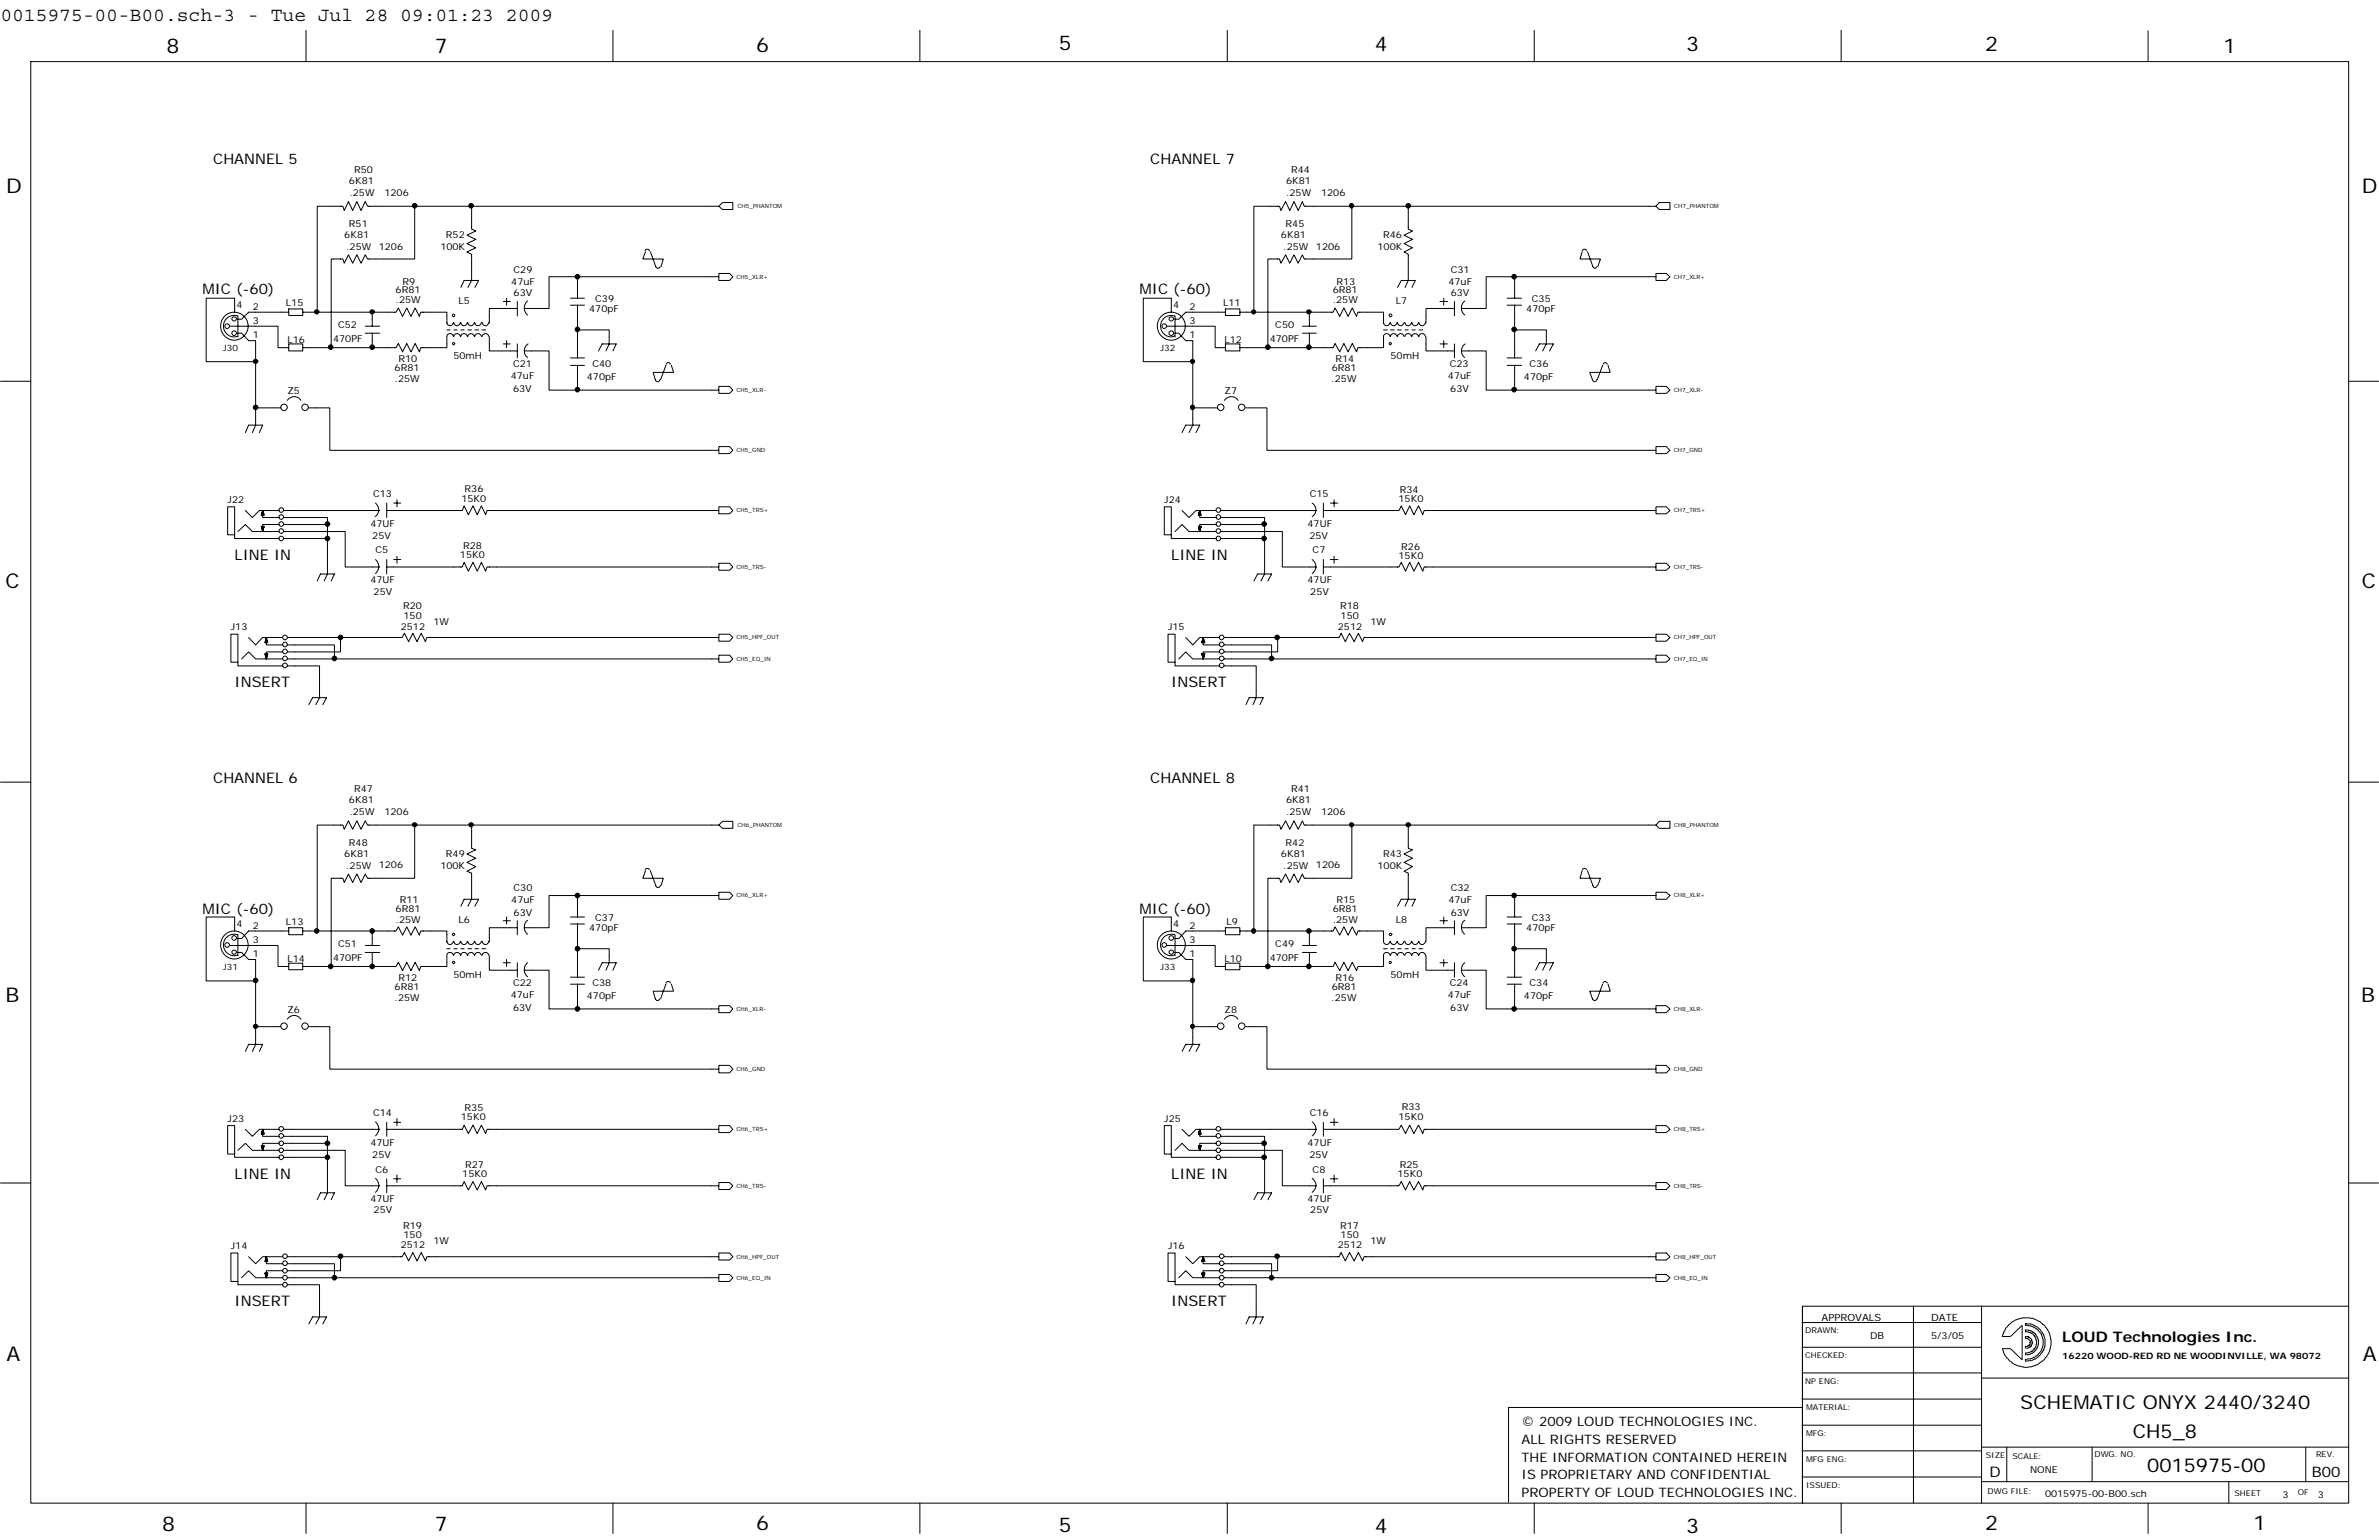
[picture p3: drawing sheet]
<svg xmlns="http://www.w3.org/2000/svg" width="432mm" height="279mm" viewBox="0 0 432 279" stroke-linecap="round" stroke-linejoin="round" font-family="sans-serif">
<defs><g id="words">
<g font-size="3.7">
<text x="30.2" y="9.6">8</text>
<text x="78.9" y="9.6">7</text>
<text x="137.2" y="9.5">6</text>
<text x="192.2" y="9.1">5</text>
<text x="249.5" y="9.3">4</text>
<text x="306.1" y="9.3">3</text>
<text x="360.3" y="9.3">2</text>
<text x="403.5" y="9.6">1</text>
<text x="1.1" y="35">D</text>
<text x="428.7" y="35">D</text>
<text x="1" y="106.8">C</text>
<text x="428.7" y="106.8">C</text>
<text x="1" y="181.8">B</text>
<text x="428.6" y="181.8">B</text>
<text x="1.2" y="246.9">A</text>
<text x="428.8" y="246.9">A</text>
<text x="29.5" y="277.7">8</text>
<text x="78.9" y="277.7">7</text>
<text x="137.2" y="277.5">6</text>
<text x="192.2" y="277.9">5</text>
<text x="249.5" y="278">4</text>
<text x="306.1" y="278">3</text>
<text x="360.3" y="277.5">2</text>
<text x="408.9" y="277.6">1</text>
</g>
<text font-size="3.6" x=".1" y="3.7">0015975-00-B00.sch-3 - Tue Jul 28 09:01:23 2009</text>
<g font-size="3.5">
<text x="366.7" y="255.6">SCHEMATIC ONYX 2440/3240</text>
<text x="387.1" y="260.9">CH5_8</text>
<text x="389.7" y="267.1">0015975-00</text>
</g>
<g font-size="2.6">
<text x="38.7" y="29.7">CHANNEL 5</text>
<text x="208.8" y="29.7">CHANNEL 7</text>
<text x="36.7" y="53.4">MIC (-60)</text>
<text x="206.8" y="53.4">MIC (-60)</text>
<text x="42.6" y="101.5">LINE IN</text>
<text x="212.6" y="101.5">LINE IN</text>
<text x="42.6" y="124.6">INSERT</text>
<text x="212.6" y="124.6">INSERT</text>
<text x="38.7" y="142">CHANNEL 6</text>
<text x="208.8" y="142">CHANNEL 8</text>
<text x="36.7" y="165.8">MIC (-60)</text>
<text x="206.8" y="165.8">MIC (-60)</text>
<text x="42.6" y="213.9">LINE IN</text>
<text x="212.6" y="213.9">LINE IN</text>
<text x="42.6" y="237">INSERT</text>
<text x="212.6" y="237">INSERT</text>
<text x="374.3" y="243.4">LOUD Technologies Inc.</text>
<text x="361.1" y="267.9">D</text>
<text x="419.6" y="267.9">B00</text>
</g>
<g font-size="2.4">
<text x="276.2" y="258.7">© 2009 LOUD TECHNOLOGIES INC.</text>
<text x="276.2" y="262">ALL RIGHTS RESERVED</text>
<text x="276.2" y="265.2">THE INFORMATION CONTAINED HEREIN</text>
<text x="276.2" y="268.4">IS PROPRIETARY AND CONFIDENTIAL</text>
<text x="276.2" y="271.6">PROPERTY OF LOUD TECHNOLOGIES INC.</text>
</g>
<g font-size="1.8">
<text x="330.6" y="239.6">APPROVALS</text>
<text x="350.5" y="239.6">DATE</text>
</g>
<g font-size="1.7">
<text x="63.3" y="33.4">6K81</text>
<text x="63.4" y="35.5">.25W</text>
<text x="64.3" y="31.4">R50</text>
<text x="69.8" y="35.6">1206</text>
<text x="233.4" y="33.4">6K81</text>
<text x="233.4" y="35.5">.25W</text>
<text x="234.4" y="31.4">R44</text>
<text x="239.8" y="35.6">1206</text>
<text x="63.3" y="41.1">R51</text>
<text x="233.3" y="41.1">R45</text>
<text x="62.5" y="43.1">6K81</text>
<text x="62.8" y="45.3">.25W</text>
<text x="68.8" y="45.3">1206</text>
<text x="79.9" y="45.4">100K</text>
<text x="80.9" y="43.1">R52</text>
<text x="232.5" y="43.1">6K81</text>
<text x="232.9" y="45.3">.25W</text>
<text x="238.8" y="45.3">1206</text>
<text x="250" y="45.4">100K</text>
<text x="251" y="43.1">R46</text>
<text x="71.8" y="53.2">6R81</text>
<text x="73.1" y="51.6">R9</text>
<text x="92.8" y="51.6">47uF</text>
<text x="93.2" y="49.4">C29</text>
<text x="93.2" y="53.8">63V</text>
<text x="241.9" y="53.2">6R81</text>
<text x="242.6" y="51.6">R13</text>
<text x="262.9" y="51.6">47uF</text>
<text x="263.3" y="49.4">C31</text>
<text x="263.3" y="53.8">63V</text>
<text x="42.9" y="55.9">4</text>
<text x="45.9" y="56.2">2</text>
<text x="45.9" y="58.8">3</text>
<text x="51.9" y="55.5">L15</text>
<text x="61.4" y="59.5">C52</text>
<text x="71.8" y="55">.25W</text>
<text x="83.2" y="55.1">L5</text>
<text x="106.9" y="56.6">470pF</text>
<text x="108" y="54.8">C39</text>
<text x="212.9" y="55.9">4</text>
<text x="215.9" y="56.2">2</text>
<text x="215.9" y="58.8">3</text>
<text x="222" y="55.5">L11</text>
<text x="231.5" y="59.5">C50</text>
<text x="241.9" y="55">.25W</text>
<text x="253.3" y="55.1">L7</text>
<text x="277" y="56.6">470pF</text>
<text x="278" y="54.8">C35</text>
<text x="45.9" y="61.4">1</text>
<text x="52.2" y="62.1">L16</text>
<text x="60.5" y="62">470PF</text>
<text x="72.3" y="65.7">R10</text>
<text x="82.3" y="65.1">50mH</text>
<text x="215.9" y="61.4">1</text>
<text x="222.2" y="62.1">L12</text>
<text x="230.5" y="62">470PF</text>
<text x="242.4" y="65.7">R14</text>
<text x="252.4" y="65.1">50mH</text>
<text x="52.2" y="71.5">Z5</text>
<text x="71.6" y="67.3">6R81</text>
<text x="71.6" y="69.3">.25W</text>
<text x="92.7" y="68.7">47uF</text>
<text x="93.1" y="66.5">C21</text>
<text x="93.1" y="71.1">63V</text>
<text x="106.5" y="69">470pF</text>
<text x="107.5" y="66.5">C40</text>
<text x="222.2" y="71.5">Z7</text>
<text x="241.6" y="69.3">.25W</text>
<text x="241.7" y="67.3">6R81</text>
<text x="262.8" y="68.7">47uF</text>
<text x="263.1" y="66.5">C23</text>
<text x="263.2" y="71.1">63V</text>
<text x="276.6" y="69">470pF</text>
<text x="277.6" y="66.5">C36</text>
<text x="84.3" y="89.3">R36</text>
<text x="254.1" y="89.4">R34</text>
<text x="41.3" y="91.3">J22</text>
<text x="67.2" y="95.7">47UF</text>
<text x="67.7" y="90.2">C13</text>
<text x="83.7" y="91">15K0</text>
<text x="211.3" y="91.3">J24</text>
<text x="237.3" y="95.7">47UF</text>
<text x="237.7" y="90.2">C15</text>
<text x="253.8" y="91.1">15K0</text>
<text x="67.6" y="97.7">25V</text>
<text x="68.2" y="100.4">C5</text>
<text x="83.5" y="101.3">15K0</text>
<text x="84.1" y="99.6">R28</text>
<text x="237.7" y="97.7">25V</text>
<text x="238.3" y="100.4">C7</text>
<text x="253.8" y="101.4">15K0</text>
<text x="254.3" y="99.8">R26</text>
<text x="67.2" y="105.7">47UF</text>
<text x="67.8" y="107.9">25V</text>
<text x="237.3" y="105.7">47UF</text>
<text x="237.8" y="107.9">25V</text>
<text x="73.2" y="110.6">R20</text>
<text x="73.2" y="112.3">150</text>
<text x="78.7" y="113.5">1W</text>
<text x="243.2" y="110.6">R18</text>
<text x="243.3" y="112.3">150</text>
<text x="248.8" y="113.5">1W</text>
<text x="41.9" y="114.4">J13</text>
<text x="72.7" y="114.2">2512</text>
<text x="212" y="114.4">J15</text>
<text x="242.8" y="114.2">2512</text>
<text x="64.3" y="143.8">R47</text>
<text x="234.4" y="143.8">R41</text>
<text x="63.3" y="145.7">6K81</text>
<text x="63.4" y="147.8">.25W</text>
<text x="69.8" y="147.9">1206</text>
<text x="233.4" y="145.7">6K81</text>
<text x="233.4" y="147.8">.25W</text>
<text x="239.8" y="147.9">1206</text>
<text x="62.5" y="155.4">6K81</text>
<text x="63.3" y="153.4">R48</text>
<text x="80.9" y="155.4">R49</text>
<text x="232.5" y="155.4">6K81</text>
<text x="233.3" y="153.4">R42</text>
<text x="251" y="155.4">R43</text>
<text x="62.8" y="157.6">.25W</text>
<text x="68.7" y="157.6">1206</text>
<text x="79.9" y="157.7">100K</text>
<text x="93.2" y="161.7">C30</text>
<text x="232.9" y="157.6">.25W</text>
<text x="238.8" y="157.6">1206</text>
<text x="250" y="157.7">100K</text>
<text x="263.3" y="161.7">C32</text>
<text x="51.9" y="167.9">L13</text>
<text x="71.8" y="165.5">6R81</text>
<text x="71.8" y="167.4">.25W</text>
<text x="72.6" y="163.9">R11</text>
<text x="83.2" y="167.5">L6</text>
<text x="92.8" y="163.9">47uF</text>
<text x="93.2" y="166.1">63V</text>
<text x="108" y="167.1">C37</text>
<text x="222.6" y="167.9">L9</text>
<text x="241.9" y="165.5">6R81</text>
<text x="241.9" y="167.4">.25W</text>
<text x="242.6" y="163.9">R15</text>
<text x="253.3" y="167.5">L8</text>
<text x="262.9" y="163.9">47uF</text>
<text x="263.3" y="166.1">63V</text>
<text x="278" y="167.1">C33</text>
<text x="42.9" y="168.1">4</text>
<text x="45.9" y="173.7">1</text>
<text x="45.9" y="168.6">2</text>
<text x="45.9" y="171.1">3</text>
<text x="61.4" y="171.9">C51</text>
<text x="106.9" y="168.9">470pF</text>
<text x="212.9" y="168.1">4</text>
<text x="215.9" y="173.7">1</text>
<text x="215.9" y="168.6">2</text>
<text x="215.9" y="171.1">3</text>
<text x="231.5" y="171.9">C49</text>
<text x="277" y="168.9">470pF</text>
<text x="52.2" y="174.5">L14</text>
<text x="60.5" y="174.3">470PF</text>
<text x="71.6" y="179.7">6R81</text>
<text x="72.3" y="178.1">R12</text>
<text x="82.3" y="177.4">50mH</text>
<text x="93.1" y="178.9">C22</text>
<text x="107.5" y="178.9">C38</text>
<text x="222.2" y="174.5">L10</text>
<text x="230.5" y="174.3">470PF</text>
<text x="241.7" y="179.7">6R81</text>
<text x="242.4" y="178.1">R16</text>
<text x="252.4" y="177.4">50mH</text>
<text x="263.1" y="178.9">C24</text>
<text x="277.6" y="178.9">C34</text>
<text x="52.2" y="183.8">Z6</text>
<text x="71.6" y="181.5">.25W</text>
<text x="92.7" y="181">47uF</text>
<text x="93.1" y="183.4">63V</text>
<text x="106.5" y="181.3">470pF</text>
<text x="222.2" y="183.8">Z8</text>
<text x="241.6" y="181.5">.25W</text>
<text x="262.8" y="181">47uF</text>
<text x="263.2" y="183.4">63V</text>
<text x="276.6" y="181.3">470pF</text>
<text x="41.3" y="203.5">J23</text>
<text x="67.7" y="202.5">C14</text>
<text x="83.7" y="203.2">15K0</text>
<text x="84.3" y="201.6">R35</text>
<text x="211.3" y="203.5">J25</text>
<text x="237.7" y="202.5">C16</text>
<text x="253.8" y="203.2">15K0</text>
<text x="254.4" y="201.4">R33</text>
<text x="67.2" y="207.9">47UF</text>
<text x="237.3" y="207.9">47UF</text>
<text x="67.6" y="210.1">25V</text>
<text x="68.2" y="212.8">C6</text>
<text x="83.9" y="213.6">15K0</text>
<text x="84.4" y="211.9">R27</text>
<text x="237.7" y="210.1">25V</text>
<text x="238.3" y="212.8">C8</text>
<text x="253.7" y="213.5">15K0</text>
<text x="254.1" y="211.8">R25</text>
<text x="67.2" y="218.1">47UF</text>
<text x="67.8" y="220.1">25V</text>
<text x="237.3" y="218.1">47UF</text>
<text x="237.8" y="220.1">25V</text>
<text x="41.9" y="226.7">J14</text>
<text x="72.7" y="226.5">2512</text>
<text x="73.2" y="222.9">R19</text>
<text x="73.2" y="224.6">150</text>
<text x="78.7" y="225.7">1W</text>
<text x="212" y="226.7">J16</text>
<text x="242.8" y="226.5">2512</text>
<text x="243.2" y="222.9">R17</text>
<text x="243.3" y="224.6">150</text>
<text x="248.8" y="225.7">1W</text>
<text x="339.4" y="242.9">DB</text>
<text x="350.5" y="242.9">5/3/05</text>
<text x="368.5" y="267.2">NONE</text>
<text x="371.2" y="271.6">0015975-00-B00.sch</text>
<text x="414.3" y="271.7">3</text>
<text x="420.7" y="271.7">3</text>
</g>
<g font-size="1.6">
<text x="40.5" y="63.7">J30</text>
<text x="210.6" y="63.7">J32</text>
<text x="40.5" y="175.9">J31</text>
<text x="210.6" y="175.9">J33</text>
<text x="374.3" y="246.5">16220 WOOD-RED RD NE WOODINVILLE, WA 98072</text>
</g>
<g font-size="1.5">
<text x="327.7" y="241.8">DRAWN:</text>
<text x="327.7" y="246.4">CHECKED:</text>
<text x="327.7" y="251">NP ENG:</text>
<text x="327.8" y="255.8">MATERIAL:</text>
<text x="327.8" y="260.5">MFG:</text>
<text x="327.8" y="265.3">MFG ENG:</text>
<text x="327.8" y="269.9">ISSUED:</text>
<text x="360.4" y="264.5">SIZE</text>
<text x="365.3" y="264.7">SCALE:</text>
<text x="380.2" y="264.3">DWG. NO.</text>
<text x="420.4" y="264.4">REV.</text>
<text x="360.8" y="271">DWG FILE:</text>
<text x="405.6" y="271.4">SHEET</text>
<text x="417.1" y="271.2">OF</text>
</g>
<g font-size="1">
<text x="133.9" y="37.8">CH5_PHANTOM</text>
<text x="303.9" y="37.8">CH7_PHANTOM</text>
<text x="133.7" y="50.5">CH5_XLR+</text>
<text x="303.8" y="50.5">CH7_XLR+</text>
<text x="133.7" y="71.1">CH5_XLR-</text>
<text x="303.8" y="71.1">CH7_XLR-</text>
<text x="133.7" y="82">CH5_GND</text>
<text x="303.8" y="82">CH7_GND</text>
<text x="133.7" y="93">CH5_TRS+</text>
<text x="303.8" y="93">CH7_TRS+</text>
<text x="133.7" y="103.2">CH5_TRS-</text>
<text x="303.8" y="103.2">CH7_TRS-</text>
<text x="133.7" y="116">CH5_HPF_OUT</text>
<text x="133.7" y="119.9">CH5_EQ_IN</text>
<text x="303.8" y="119.9">CH7_EQ_IN</text>
<text x="303.8" y="116">CH7_HPF_OUT</text>
<text x="133.9" y="150">CH6_PHANTOM</text>
<text x="303.9" y="150">CH8_PHANTOM</text>
<text x="133.7" y="162.8">CH6_XLR+</text>
<text x="303.8" y="162.8">CH8_XLR+</text>
<text x="133.7" y="183.4">CH6_XLR-</text>
<text x="303.8" y="183.4">CH8_XLR-</text>
<text x="133.7" y="194.3">CH6_GND</text>
<text x="303.8" y="194.3">CH8_GND</text>
<text x="133.7" y="205.2">CH6_TRS+</text>
<text x="303.8" y="205.2">CH8_TRS+</text>
<text x="133.7" y="215.5">CH6_TRS-</text>
<text x="303.8" y="215.5">CH8_TRS-</text>
<text x="133.7" y="232.2">CH6_EQ_IN</text>
<text x="133.7" y="228.3">CH6_HPF_OUT</text>
<text x="303.8" y="228.3">CH8_HPF_OUT</text>
<text x="303.8" y="232.2">CH8_EQ_IN</text>
</g>
</g></defs>
<g fill="none" stroke="#000" stroke-width=".18">
<path d="M5.6 11.2h420.7v261.5h-420.7zM55.5 5.5v5.7M111.3 5.5v5.7M167 5.5v5.7M222.8 5.5v5.7M278.5 5.5v5.7M334.2 5.5v5.7M389.9 5.6v5.6M75.3 37.4v9.6h-8.6l-.4-.8-.8 1.6-.7-1.6-.8 1.6-.8-1.6-.7 1.6-.3-.8h-2.1v16.1h-5.2M85.6 37.4v4.2l.8 .3-1.6 .8 1.6 .7-1.6 .8 1.6 .8-1.6 .7 .8 .4v4.8l-.7 1.3M130.5 37.4l.6-.7h1.9v1.3h-1.9l-.6-.6h-63.8l-.4-.8-.8 1.6-.7-1.6-.8 1.6-.8-1.6-.7 1.6-.3-.8h-4.6v19.2h-2.7M245.4 37.4h55.2l.6 .6h1.9v-1.3h-1.9l-.6 .7"/>
<path d="M255.6 37.4v4.2l.8 .3-1.6 .8 1.6 .7-1.6 .8 1.6 .8-1.6 .7 .8 .4v4.8l-.6 1.3M41.8 59.2h8.7v3.9h1.9M42.6 56.6v-2.5h-5.2v11.5h9M43.1 57.3a1.95 1.95 0 0 0-2.5 1.9 1.95 1.95 0 0 0 2.5 1.8M43.2 57.3v3.8M52.4 56.6h-7.3l-1.2 1.3h-.7M52.4 56h2.5v1.2h-2.5zM57.6 56.6h14.3l.4-.7 .8 1.5 .7-1.5 .8 1.5 .8-1.5 .7 1.5 .3-.8h4.7v2M66.3 59.2h2.6M67.6 56.6v2.6M81.1 58.5a.59 .59 0 0 0 .6 .6 .59 .59 0 0 0 .6-.6M81.1 59.9h.6"/>
<path d="M82.2 57h.3v.2l-.2 .3-.2-.3zM82.4 58.5a.59 .59 0 0 0 .6 .6 .59 .59 0 0 0 .6-.6M82.4 59.9h.6M83.7 58.5a.59 .59 0 0 0 .5 .6 .59 .59 0 0 0 .6-.6M83.7 59.9h.5M83.7 52.2l.5-1.3h2.7l-.7 1.3M84.9 58.5a.59 .59 0 0 0 .6 .6 .59 .59 0 0 0 .6-.6M84.9 59.9h.7M86.2 58.5a.59 .59 0 0 0 .6 .6 .59 .59 0 0 0 .6-.6M86.2 59.9h.7M87.5 59.9h.6M87.5 58.5a.59 .59 0 0 0 .6 .6 .59 .59 0 0 0 .6-.6"/>
<path d="M91.4 54.7h1.2M91.9 54.1v1.3M93.9 56h-5.1v2.6M93.9 54.7v2.6M95.8 54.6a1.66 1.66 0 0 0 0 2.5M103.5 54.1h2.6M103.5 55.4h2.6M104.8 50.2h25.7v-.6h1.9l.6 .6-.6 .7h-1.9v-.7M104.8 54.1v-3.9h-5.1v5.8h-4.5M104.8 59.9h5.8v2.5l-.6 1.3M104.8 55.4v9.5M117.1 45.6v-.3a.48 .48 0 0 1 .8 .3"/>
<path d="M117.2 45.6l-.5 1.4h1.8l-.5-1.4M119 48.4l-.5-1.4h1.9l-.4 1.4M119 48.3a.39 .39 0 0 0 .3 .4 .39 .39 0 0 0 .5-.2v-.2M211.8 59.2h8.8v3.9h1.8M212.6 56.6v-2.5h-5.1v11.5h9M213.2 57.3a1.92 1.92 0 0 0-2.5 1.8 1.92 1.92 0 0 0 2.5 1.9M213.3 57.3v3.8M222.4 56.6h-7.2l-1.2 1.3h-.7M222.4 56h2.6v1.2h-2.6zM225 56.6h2.6v-19.2h4.6l.3 .8 .8-1.6 .8 1.6 .8-1.6 .7 1.6 .8-1.6 .3 .8h8.7v9.6h-8.7l-.3-.8-.8 1.6-.7-1.6-.8 1.6-.8-1.6-.8 1.6-.3-.8h-2.1v16.1h-5.1M227.6 56.6h14.4l.3-.7 .9 1.5 .7-1.5 .8 1.5 .7-1.5 .8 1.5 .3-.8h4.6v2M236.4 59.2h2.5"/>
<path d="M237.7 56.6v2.6M251.1 58.5a.59 .59 0 0 0 .6 .6 .59 .59 0 0 0 .6-.6M251.1 59.9h.7M252.2 57.1l.2-.1 .2 .2-.2 .3-.2-.1zM252.4 58.5a.59 .59 0 0 0 .6 .6 .59 .59 0 0 0 .6-.6M252.4 59.9h.7M253.7 58.5a.59 .59 0 0 0 .6 .6 .59 .59 0 0 0 .5-.6M253.7 59.9h.6M253.7 52.2l.6-1.3h2.6l-.6 1.3M255 58.5a.59 .59 0 0 0 .6 .6 .59 .59 0 0 0 .6-.6M255 59.9h.6M256.3 58.5a.59 .59 0 0 0 .6 .6 .59 .59 0 0 0 .6-.6"/>
<path d="M256.3 59.9h.6M257.6 58.5a.59 .59 0 0 0 .5 .6 .59 .59 0 0 0 .6-.6M257.6 59.9h.6M261.4 54.7h1.3M262 54.1v1.3M264 56h-5.2v2.6M264 54.7v2.6M265.9 54.6a1.66 1.66 0 0 0 0 2.5M273.6 54.1h2.6M273.6 55.4h2.6M274.9 50.2h25.7v-.6h1.8l.7 .6-.7 .7h-1.8v-.7M274.9 59.9h5.8v2.5l-.7 1.3"/>
<path d="M274.9 54.1v-3.9h-5.2v5.8h-4.4M274.9 55.4v9.5M287.2 45.6l-.4 1.4h1.8l-.5-1.4M287.2 45.6a.41 .41 0 0 1 .3-.4 .41 .41 0 0 1 .4 .1l.1 .3M289.1 48.4l-.5-1.4h1.9l-.5 1.4M289.1 48.3a.34 .34 0 0 0 .4 .4 .34 .34 0 0 0 .3-.4M.1 69.2h5.5M43.2 60.5h.7l1.2 1.3h1.3v15.3l-.6 1.4M44.5 78.5l.6-1.4h2.6l-.6 1.4M46.4 74h4.5M52.2 72.6a1.45 1.45 0 0 1 2.4 0M52.4 62.4h2.5v1.3h-2.5z"/>
<path d="M56 74h3.9v7.7h70.6v-.7h1.9l.6 .7-.6 .6h-1.9v-.6M60.1 63.1h7.5M66.3 60.5h2.6M67.6 60.5v2.6h4.3l.4-.8 .8 1.5 .7-1.5 .8 1.5 .8-1.5 .7 1.5 .3-.7h4.7v-2M81.1 61a.6 .6 0 0 1 .6-.5 .6 .6 0 0 1 .6 .5M82.2 62.2h.3v.1v.2l-.2 .1-.1-.1zM82.4 61a.6 .6 0 0 1 .6-.5 .6 .6 0 0 1 .6 .5M83.7 61a.6 .6 0 0 1 .5-.5 .6 .6 0 0 1 .6 .5M84.9 61a.6 .6 0 0 1 .6-.5 .6 .6 0 0 1 .6 .5M86.2 61a.6 .6 0 0 1 .6-.5 .6 .6 0 0 1 .6 .5M87.5 61a.6 .6 0 0 1 .6-.5 .6 .6 0 0 1 .6 .5M88.8 61.1v2.6h5.1"/>
<path d="M91.4 62.4h1.2M91.9 61.8v1.3M93.9 62.4v2.5M95.2 63.7h4.5v7.1h5.1M95.8 62.4a1.51 1.51 0 0 0 0 2.5M103.5 66.3h2.6M103.5 64.9h2.6M104.8 70.8h25.7v-.7h1.9l.6 .7-.6 .6h-1.9v-.6M104.8 66.3v4.5M108.6 63.7l.7-1.3h2.5l-.5 1.3M119 68.9l-.5-1.3h1.9l-.5 1.3M119 68.8a.4 .4 0 0 0 .2 .4 .4 .4 0 0 0 .5-.1l.1-.3"/>
<path d="M120.9 66.2l-.5 1.4h1.9l-.5-1.4M120.9 66.1a.41 .41 0 0 1 .3-.3 .41 .41 0 0 1 .4 .1l.1 .2M213.3 60.5h.7l1.2 1.3h1.3v15.3l-.7 1.4M214.5 78.5l.7-1.4h2.6l-.7 1.4M216.5 74h4.5M222.2 72.6a1.45 1.45 0 0 1 2.5 0M222.4 62.4h2.6v1.3h-2.6zM226.1 74h3.9v7.7h70.6v-.7h1.8l.7 .7-.7 .6h-1.8v-.6M230.1 63.1h7.6M236.4 60.5h2.5M237.7 60.5v2.6h4.3l.3-.8 .9 1.5 .7-1.5 .8 1.5 .7-1.5 .8 1.5 .3-.7h4.6v-2M251.1 61a.6 .6 0 0 1 .6-.5 .6 .6 0 0 1 .6 .5"/>
<path d="M252.2 62.2h.3l.1 .1-.1 .2-.2 .1-.1-.1zM252.4 61a.6 .6 0 0 1 .6-.5 .6 .6 0 0 1 .6 .5M253.7 61a.6 .6 0 0 1 .6-.5 .6 .6 0 0 1 .5 .5M255 61a.6 .6 0 0 1 .6-.5 .6 .6 0 0 1 .6 .5M256.3 61a.6 .6 0 0 1 .6-.5 .6 .6 0 0 1 .6 .5M257.6 61a.6 .6 0 0 1 .5-.5 .6 .6 0 0 1 .6 .5M258.8 61.1v2.6h5.2M261.4 62.4h1.3M262 61.8v1.3M264 62.4v2.5M265.3 63.7h4.4v7.1h5.2M265.9 62.4a1.51 1.51 0 0 0 0 2.5"/>
<path d="M273.6 66.3h2.6M273.6 64.9h2.6M274.9 70.8h25.7v-.7h1.8l.7 .7-.7 .6h-1.8v-.6M274.9 66.3v4.5M278.7 63.7l.7-1.3h2.5l-.6 1.3M289.1 68.9l-.6-1.3h1.9l-.5 1.3M289.1 68.8a.39 .39 0 0 0 .5 .4l.2-.4M290.9 66.2l-.5 1.4h1.9l-.5-1.4M291 66.1a.38 .38 0 0 1 .4-.3 .38 .38 0 0 1 .4 .3M426.3 69.2h5.4M42.6 97h-1.3v-5.1h1.3v5.8h8M43.2 96.4l1.3-1.2 1.3 1.2h4.8"/>
<path d="M44.5 92.6l1.3 1.3 1.3-1.3h3.5M47.4 95.5h.5M47.4 93.5h.5M47.5 95.8h.4M47.5 95.7h.4M47.5 93.4h.4M47.5 93.2h.4M47.6 95.5v.5h.2M47.6 93.1h.2M47.7 92.6v1.3h2.9M47.7 92.6l.2 .9h-.5zM47.7 96.3h.1"/>
<path d="M47.7 96.2h.1M47.7 92.6v.9M47.7 92.9h.1M47.7 92.7h.1M47.8 95.5v.4h-.2M47.8 93h-.2v.5M47.8 93v.5M50.6 95.2h-2.9v1.2l-.3-.9h.5l-.2 .9v-.9M51.6 93.9h7.8v1.3h-7.8M51.6 96.4h11.1v6.5h6.2M51.6 92.6h17.3M51.6 97.7h7.8"/>
<path d="M59.4 95.2v8.9l-.6 1.3M68.2 91.3a1.5 1.5 0 0 1-.1 2.4M70.2 92.6h13.7l.3-.8 .8 1.6 .9-1.6 .7 1.6 .8-1.6 .7 1.6 .3-.8h42.1v-.7h1.9l.6 .7-.6 .6h-1.9v-.6M70.2 91.3v2.6M71.5 91.3h1.2M72.1 90.7v1.2M212.6 97h-1.3v-5.1h1.3v5.8h8.1M213.3 96.4l1.2-1.2 1.3 1.2h4.8M214.5 92.6l1.3 1.3 1.3-1.3h3.5M217.5 95.7h.5M217.5 95.5h.5M217.5 93.5h.5"/>
<path d="M217.6 95.5v.5h.2M217.6 95.9h.3M217.6 95.8h.3M217.6 93.4h.3M217.6 93.2h.3M217.6 93.1h.2M217.6 93v.5M217.7 96.3h.1M217.7 96.2h.1M217.7 93h.1M217.7 92.9h.1M217.8 92.6v1.3h2.9"/>
<path d="M217.8 92.6l.2 .9h-.5zM217.8 92.6v.9M217.8 93v.5M217.8 95.5v.4M220.7 95.2h-2.9v1.2l-.3-.9h.5l-.2 .9v-.9M221.7 93.9h7.8v1.3h-7.8M221.7 96.4h11v6.5h6.2M221.7 92.6h17.2M221.7 97.7h7.8M229.5 95.2v8.9l-.6 1.3M238.2 91.3a1.45 1.45 0 0 1 0 2.4M240.2 92.6h13.7l.4-.8 .8 1.6 .8-1.6 .7 1.6 .9-1.6 .7 1.6 .3-.8h42.1v-.7h1.8l.7 .7-.7 .6h-1.8v-.6"/>
<path d="M240.2 91.3v2.6M241.5 91.3h1.3M242.1 90.7v1.2M43.9 119.5l1.2-1.2 1.3 1.2h4.8M45.1 115.7l1.3 1.3 1.3-1.3h3.5M48.1 118.8h.5M48.1 118.6h.5M48.1 116.6h.5M48.2 118.6v.5h.2M48.2 119h.3M48.2 118.9h.3M48.2 116.1v.5"/>
<path d="M48.2 116.2h.2v.4M48.2 116.4h.3M48.2 116.3h.3M48.3 119.4h.1M48.3 119.3h.1M48.3 116.1h.1M48.3 115.9h.1M48.3 115.7v1.3h3M48.3 115.7l.3 .9h-.5zM48.3 115.7v.9M48.4 118.6v.4M51.3 118.3h-3v1.2l-.2-.9h.5l-.3 .9v-.9"/>
<path d="M52.2 119.5h78.3v-.6h1.9l.6 .6-.6 .6h-1.9v-.6M52.2 117h8.5v2.5M52.2 115.7h9.6M57.6 105.4l.6-1.3h2.5l-.6 1.3M68.2 101.5a1.66 1.66 0 0 1 0 2.6M70.2 102.9h13.7l.3-.9 .8 1.6 .9-1.6 .7 1.6 .8-1.6 .7 1.6 .3-.7h42.1v-.7h1.9l.6 .7-.6 .6h-1.9v-.6M70.2 101.5v2.6M71.5 101.5h1.2M72.1 100.9v1.3M130.5 115.7v.6h1.9l.6-.6-.6-.6h-1.9v.6h-53l-.3 .7-.7-1.5-.8 1.5-.8-1.5-.7 1.5-.8-1.5-.4 .8h-11.2v2.6h-9.6M214 119.5l1.2-1.2 1.3 1.2h4.8M215.2 115.7l1.3 1.3 1.3-1.3h3.5"/>
<path d="M218.1 118.6h.6M218.1 116.6h.6M218.2 118.9h.4M218.2 118.8h.4M218.2 116.4h.4M218.2 116.3h.4M218.3 118.6v.5h.2M218.3 119h.3M218.3 116.2h.2v.4M218.4 115.7v1.3h3M218.4 115.7l.3 .9h-.6zM218.4 119.4h.1"/>
<path d="M218.4 119.3h.1M218.4 115.9h.1M218.4 115.7v.9M218.4 115.8h.1M218.5 116.1h-.2v.5M218.5 118.6v.4M221.4 118.3h-3v1.2l-.3-.9h.6l-.3 .9v-.9M222.2 117h8.6v2.5h-8.6M222.2 115.7h9.7M227.6 105.4l.7-1.3h2.5l-.7 1.3M230.8 119.5h69.8v-.6h1.8l.7 .6-.7 .6h-1.8v-.6M238.2 101.5a1.53 1.53 0 0 1 0 2.6"/>
<path d="M240.2 102.9h13.7l.4-.9 .8 1.6 .8-1.6 .7 1.6 .9-1.6 .7 1.6 .3-.7h42.1v-.7h1.8l.7 .7-.7 .6h-1.8v-.6M240.2 101.5v2.6M241.5 101.5h1.3M242.1 100.9v1.3M300.6 115.7v.6h1.8l.7-.6-.7-.6h-1.8v.6h-53l-.3 .7-.8-1.5-.7 1.5-.9-1.5-.7 1.5-.8-1.5-.3 .8h-11.2v2.6h-9.7M43.2 120.1h-1.3v-5h1.3v5.7h8.1M52.2 120.8h5.8v5.8l-.7 1.2M56 127.8l.7-1.2h2.6l-.7 1.2M213.3 120.1h-1.3v-5h1.3v5.7h8.1M222.2 120.8h5.8v5.8l-.6 1.2M226.1 127.8l.6-1.2h2.6l-.6 1.2M.1 141.9h5.5"/>
<path d="M75.3 149.7h55.2l.6 .6h1.9v-1.3h-1.9l-.6 .7M85.6 149.7v4.2l.8 .3-1.6 .7 1.6 .8-1.6 .8 1.6 .7-1.6 .9 .8 .3v4.8l-.7 1.2M117.1 157.8a.41 .41 0 0 1 .4-.2 .41 .41 0 0 1 .4 .2M117.2 157.9l-.5 1.4h1.8l-.5-1.4M245.4 149.7h-8.7l-.3-.8-.8 1.6-.7-1.6-.8 1.6-.8-1.6-.8 1.6-.3-.8h-4.6v19.2M255.6 149.7h-10.2v9.6h-8.7l-.3-.7-.8 1.5-.7-1.5-.8 1.5-.8-1.5-.8 1.5-.3-.8h-2.1v16M255.6 149.7v4.2l.8 .3-1.6 .7 1.6 .8-1.6 .8 1.6 .7-1.6 .9 .8 .3v4.8l-.6 1.2M255.6 149.7h45l.6 .6h1.9v-1.3h-1.9l-.6 .7M287.2 157.9l-.4 1.4h1.8l-.5-1.4M287.2 157.8a.41 .41 0 0 1 .4-.2 .41 .41 0 0 1 .4 .2M426.3 141.9h5.4M41.8 171.5h8.7v3.8h1.9"/>
<path d="M42.6 168.9v-2.5h-5.2v11.6h9M43.1 169.6a1.95 1.95 0 0 0-2.5 1.8 1.95 1.95 0 0 0 2.5 1.9M43.2 172.8h.7l1.2 1.3h1.3v15.4l-.6 1.3M43.2 169.6v3.8M52.4 168.9h-7.3l-1.2 1.4h-.7M52.4 168.3h2.5v1.3h-2.5zM52.4 174.8h2.5v1.1h-2.5zM54.9 168.9h2.7v-19.2h4.6l.3 .8 .7-1.6 .8 1.6 .8-1.6 .7 1.6 .8-1.6 .4 .8h8.6v9.6h-8.6l-.4-.7-.8 1.5-.7-1.5-.8 1.5-.8-1.5-.7 1.5-.3-.8h-2.1v16h-5.2M57.6 168.9h14.3l.4-.8 .8 1.6 .7-1.6 .8 1.6 .8-1.6 .7 1.6 .3-.8h4.7v2M60.1 175.3h7.5M66.3 171.5h2.6M66.3 172.8h2.6"/>
<path d="M67.6 172.8v2.5h4.3l.4-.7 .8 1.5 .7-1.5 .8 1.5 .8-1.5 .7 1.5 .3-.8h4.7v-1.9M67.6 168.9v2.6M81.1 173.3a.6 .6 0 0 1 .6-.5 .6 .6 0 0 1 .6 .5M81.1 170.8a.59 .59 0 0 0 .6 .6 .59 .59 0 0 0 .6-.6M81.1 172.1h.6M82.2 174.5h.3v.1v.1l-.2 .1-.1-.1zM82.2 169.4h.3v.1v.2l-.2 .1-.1-.1zM82.4 173.3a.6 .6 0 0 1 .6-.5 .6 .6 0 0 1 .6 .5M82.4 170.8a.59 .59 0 0 0 .6 .6 .59 .59 0 0 0 .6-.6M82.4 172.1h.6M83.7 173.3a.6 .6 0 0 1 .5-.5 .6 .6 0 0 1 .6 .5M83.7 170.8a.59 .59 0 0 0 .5 .6 .59 .59 0 0 0 .6-.6"/>
<path d="M83.7 172.1h.5M83.7 164.4l.5-1.2h2.7l-.7 1.2M84.9 173.3a.6 .6 0 0 1 .6-.5 .6 .6 0 0 1 .6 .5M84.9 170.8a.59 .59 0 0 0 .6 .6 .59 .59 0 0 0 .6-.6M84.9 172.1h.7M86.2 173.3a.6 .6 0 0 1 .6-.5 .6 .6 0 0 1 .6 .5M86.2 170.8a.59 .59 0 0 0 .6 .6 .59 .59 0 0 0 .6-.6M86.2 172.1h.7M87.5 172.1h.6M87.5 173.3a.6 .6 0 0 1 .6-.5 .6 .6 0 0 1 .6 .5M87.5 170.8a.59 .59 0 0 0 .6 .6 .59 .59 0 0 0 .6-.6M88.8 173.4v2.6h5.1"/>
<path d="M91.4 167h1.2M91.4 174.7h1.2M91.9 166.4v1.2M91.9 174.1v1.2M93.9 168.3h-5.1v2.6M93.9 167v2.6M93.9 174.7v2.6M95.2 176h4.5v7h5.1M95.8 167a1.66 1.66 0 0 0 0 2.5M95.8 174.7a1.66 1.66 0 0 0 0 2.5M103.5 166.4h2.6M103.5 167.6h2.6"/>
<path d="M103.5 178.6h2.6M103.5 177.3h2.6M104.8 162.5h25.7v-.6h1.9l.6 .6-.6 .7h-1.9v-.7M104.8 172.1h5.8v2.6l-.6 1.3M104.8 166.4v-3.9h-5.1v5.8h-4.5M104.8 167.6v9.7M104.8 178.6v4.4M108.6 176l.7-1.3h2.5l-.5 1.3M119 160.7l-.5-1.4h1.9l-.4 1.4M119 160.6a.4 .4 0 0 0 .3 .4 .4 .4 0 0 0 .5-.2l.1-.2M120.9 178.5l-.5 1.3h1.9l-.5-1.3M120.9 178.4a.41 .41 0 0 1 .3-.3 .41 .41 0 0 1 .4 .1l.1 .2"/>
<path d="M211.8 171.5h8.8v3.8h1.8M212.6 168.9v-2.5h-5.1v11.6h9M213.2 169.6a1.92 1.92 0 0 0-2.5 1.8 1.92 1.92 0 0 0 2.5 1.8M213.3 172.8h.7l1.2 1.3h1.3v15.4l-.7 1.3M213.3 169.6v3.8M222.4 168.9h-7.2l-1.2 1.4h-.7M222.4 168.3h2.6v1.3h-2.6zM222.4 174.8h2.6v1.1h-2.6zM225 168.9h12.7M236.4 171.5h2.5M236.4 172.8h2.5M237.7 172.8v2.5"/>
<path d="M251.1 170.9v-2h-4.6l-.3 .8-.8-1.6-.7 1.6-.8-1.6-.7 1.6-.9-1.6-.3 .8h-4.3v2.6M251.1 173.4v1.9h-4.6l-.3 .8-.8-1.5-.7 1.5-.8-1.5-.7 1.5-.9-1.5-.3 .7h-17M251.1 173.3a.6 .6 0 0 1 .6-.5 .6 .6 0 0 1 .6 .5M251.1 170.8a.59 .59 0 0 0 .6 .6 .59 .59 0 0 0 .6-.6M251.1 172.1h.7M252.2 174.5h.3l.1 .1-.1 .1-.2 .1-.1-.1zM252.2 169.4l.2-.1 .2 .2-.2 .3-.2-.1zM252.4 173.3a.6 .6 0 0 1 .6-.5 .6 .6 0 0 1 .6 .5M252.4 170.8a.59 .59 0 0 0 .6 .6 .59 .59 0 0 0 .6-.6M252.4 172.1h.7M253.7 173.3a.6 .6 0 0 1 .6-.5 .6 .6 0 0 1 .5 .5M253.7 170.8a.59 .59 0 0 0 .6 .6 .59 .59 0 0 0 .5-.6"/>
<path d="M253.7 172.1h.6M253.7 164.4l.6-1.2h2.6l-.6 1.2M255 173.3a.6 .6 0 0 1 .6-.5 .6 .6 0 0 1 .6 .5M255 170.8a.59 .59 0 0 0 .6 .6 .59 .59 0 0 0 .6-.6M255 172.1h.6M256.3 173.3a.6 .6 0 0 1 .6-.5 .6 .6 0 0 1 .6 .5M256.3 170.8a.59 .59 0 0 0 .6 .6 .59 .59 0 0 0 .6-.6M256.3 172.1h.6M257.6 173.3a.6 .6 0 0 1 .5-.5 .6 .6 0 0 1 .6 .5M257.6 170.8a.59 .59 0 0 0 .5 .6 .59 .59 0 0 0 .6-.6M257.6 172.1h.6M258.8 173.4v2.6h5.2"/>
<path d="M261.4 167h1.3M261.4 174.7h1.3M262 166.4v1.2M262 174.1v1.2M264 168.3h-5.2v2.6M264 167v2.6M264 174.7v2.6M265.3 176h4.4v7h5.2M265.9 167a1.66 1.66 0 0 0 0 2.5M265.9 174.7a1.66 1.66 0 0 0 0 2.5M273.6 166.4h2.6M273.6 167.6h2.6"/>
<path d="M273.6 178.6h2.6M273.6 177.3h2.6M274.9 162.5h25.7v-.6h1.8l.7 .6-.7 .7h-1.8v-.7M274.9 172.1h5.8v2.6l-.7 1.3M274.9 162.5h-5.2v5.8h-4.4M274.9 162.5v3.9M274.9 167.6v9.7M274.9 178.6v4.4M278.7 176l.7-1.3h2.5l-.6 1.3M289.1 160.7l-.5-1.4h1.9l-.5 1.4M289.1 160.6l.1 .2 .3 .2 .4-.4M290.9 178.5l-.5 1.3h1.9l-.5-1.3"/>
<path d="M291 178.4a.38 .38 0 0 1 .4-.3 .38 .38 0 0 1 .4 .3M44.5 190.8l.6-1.3h2.6l-.6 1.3M46.4 186.3h4.5M52.2 184.9a1.45 1.45 0 0 1 2.4 0M56 186.3h3.9v7.7h70.6v-.7h1.9l.6 .7-.6 .6h-1.9v-.6M104.8 183h25.7v-.5h1.9l.6 .5-.6 .7h-1.9v-.7M119 181.3l-.5-1.5h1.9l-.5 1.5M119 181.2a.39 .39 0 0 0 .3 .3 .39 .39 0 0 0 .4-.2v-.1M214.5 190.8l.7-1.3h2.6l-.7 1.3M216.5 186.3h4.5M222.2 184.9a1.45 1.45 0 0 1 2.5 0M226.1 186.3h3.9v7.7h70.6v-.7h1.8l.7 .7-.7 .6h-1.8v-.6"/>
<path d="M274.9 183h25.7v-.5h1.8l.7 .5-.7 .7h-1.8v-.7M289.1 181.3l-.6-1.5h1.9l-.5 1.5M289.1 181.2a.39 .39 0 0 0 .3 .3 .39 .39 0 0 0 .4-.2v-.1M.1 214.6h5.5M42.6 209.4h-1.3v-5.2h1.3v5.8h8M43.2 208.7l1.3-1.3 1.3 1.3h4.8M44.5 204.9l1.3 1.3 1.3-1.3h3.5M47.4 207.9h.5M47.4 205.7h.5M47.5 208.1h.4M47.5 207.9h.4M47.5 205.7h.4"/>
<path d="M47.5 205.5h.4M47.6 207.9v.5h.2M47.6 208.2h.2M47.6 205.4h.2M47.7 204.9v1.3h2.9M47.7 204.9l.2 .8h-.5zM47.7 204.9v.8M47.7 208.6h.1M47.7 208.4h.1M47.7 205.1h.1M47.7 205h.1M47.8 205.2h-.2v.5"/>
<path d="M47.8 205.3v.4M47.8 207.9v.4M50.6 207.4h-2.9v1.3l-.3-.8h.5l-.2 .8v-.8M51.6 206.2h7.8v1.2h-7.8M51.6 208.7h11.1v6.4h6.2M51.6 204.9h17.3M51.6 210h7.8M57.6 217.7l.6-1.3h2.5l-.6 1.3M59.4 207.4v9l-.6 1.3M68.2 203.5a1.66 1.66 0 0 1 0 2.6M68.2 213.8a1.66 1.66 0 0 1 0 2.5M70.2 204.9h13.7l.3-.8 .8 1.6 .9-1.6 .7 1.6 .8-1.6 .7 1.6 .3-.8h42.1v-.7h1.9l.6 .7-.6 .6h-1.9v-.6"/>
<path d="M70.2 215.1h13.7l.3-.7 .8 1.5 .9-1.5 .7 1.5 .8-1.5 .7 1.5 .3-.8h42.1v-.6h1.9l.6 .6-.6 .7h-1.9v-.7M70.2 203.6v2.6M70.2 213.9v2.5M71.5 203.6h1.2M71.5 213.9h1.2M72.1 202.9v1.3M72.1 213.2v1.3M212.6 209.4h-1.3v-5.2h1.3v5.8h8.1M213.3 208.7l1.2-1.3 1.3 1.3h4.8M214.5 204.9l1.3 1.3 1.3-1.3h3.5M217.5 207.9h.5M217.5 205.7h.5"/>
<path d="M217.6 207.9v.5h.2M217.6 208.2h.3M217.6 208.1h.3M217.6 205.7h.3M217.6 205.5h.3M217.6 205.4h.2M217.6 205.2v.5M217.7 208.6h.1M217.7 208.4h.1M217.7 205.2h.1M217.7 205.1h.1M217.8 204.9v1.3h2.9"/>
<path d="M217.8 204.9l.2 .8h-.5zM217.8 204.9v.8M217.8 205.3v.4M217.8 207.9v.4M220.7 207.4h-2.9v1.3l-.3-.8h.5l-.2 .8v-.8M221.7 206.2h7.8v1.2M221.7 208.7h11v6.4h6.2M221.7 204.9h17.2M221.7 207.4h7.8M221.7 210h7.8M227.6 217.7l.7-1.3h2.5l-.7 1.3M229.5 207.4v9l-.6 1.3"/>
<path d="M238.2 203.5a1.53 1.53 0 0 1 0 2.6M238.2 213.8a1.53 1.53 0 0 1 0 2.5M240.2 204.9h13.7l.4-.8 .8 1.6 .8-1.6 .7 1.6 .9-1.6 .7 1.6 .3-.8h42.1v-.7h1.8l.7 .7-.7 .6h-1.8v-.6M240.2 215.1h13.7l.4-.7 .8 1.5 .8-1.5 .7 1.5 .9-1.5 .7 1.5 .3-.8h42.1v-.6h1.8l.7 .6-.7 .7h-1.8v-.7M240.2 203.6v2.6M240.2 213.9v2.5M241.5 203.6h1.3M241.5 213.9h1.3M242.1 202.9v1.3M242.1 213.2v1.3M426.3 214.6h5.4M43.2 232.5h-1.3v-5.2h1.3v5.8h8.1"/>
<path d="M43.9 231.8l1.2-1.3 1.3 1.3h4.8M45.1 228l1.3 1.3 1.3-1.3h3.5M48.1 231.1h.5M48.1 231h.5M48.1 228.9h.5M48.2 228.3v.6M48.2 231v.5h.2M48.2 231.3h.3M48.2 231.2h.3M48.2 228.8h.3M48.2 228.6h.3M48.2 228.5h.2"/>
<path d="M48.3 231.7h.1M48.3 231.6h.1M48.3 228.3h.1M48.3 228v1.3h3M48.3 228l.3 .9h-.5zM48.3 228v.9M48.4 228.4v.5M48.4 231v.4M51.3 230.5h-3v1.3l-.2-.8h.5l-.3 .8v-.8M52.2 233.1h5.8v5.8l-.7 1.3M52.2 229.3h8.5v2.5h-8.5M52.2 228h9.6"/>
<path d="M60.7 231.8h69.8v-.6h1.9l.6 .6-.6 .7h-1.9v-.7M130.5 228v.6h1.9l.6-.6-.6-.7h-1.9v.7h-53l-.3 .8-.7-1.6-.8 1.6-.8-1.6-.7 1.6-.8-1.6-.4 .8h-11.2v2.5h-9.6M213.3 232.5h-1.3v-5.2h1.3v5.8h8.1M214 231.8l1.2-1.3 1.3 1.3h4.8M215.2 228l1.3 1.3 1.3-1.3h3.5M218.1 231h.6M218.1 228.9h.6M218.2 231.2h.4M218.2 231.1h.4M218.2 228.8h.4M218.2 228.6h.4M218.3 231v.5h.2"/>
<path d="M218.3 231.3h.3M218.3 228.5h.2M218.4 228v1.3h3M218.4 228l.3 .9h-.6zM218.4 231.7h.1M218.4 231.6h.1M218.4 228.3h.1M218.4 228v.9M218.4 228.1h.1M218.5 228.3h-.2v.6M218.5 228.4v.5M218.5 231v.4"/>
<path d="M221.4 230.5h-3v1.3l-.3-.8h.6l-.3 .8v-.8M222.2 231.8h78.4v-.6h1.8l.7 .6-.7 .7h-1.8v-.7M222.2 233.1h5.8v5.8l-.6 1.3M222.2 229.3h8.6v2.5M222.2 228h9.7v2.5h-9.7M231.9 228h11.2l.3-.8 .8 1.6 .7-1.6 .9 1.6 .7-1.6 .8 1.6 .3-.8h53v-.7h1.8l.7 .7-.7 .6h-1.8v-.6M327.1 239.9h32.6M327.2 237v35.7v-35.7h99.1M347.3 237.1v35.6M359.7 237v35.7M56 240.2l.7-1.3h2.6l-.7 1.3M226.1 240.2l.6-1.3h2.6l-.6 1.3"/>
<path d="M327.1 255.4h-53.3v17.1M327.1 253.8h32.6M327.1 244.4h32.6M327.1 249.1h32.6M327.1 258.6h32.6M359.7 250h66.6M364.5 240.5a5.3 5.3 0 0 1 2.6-1.4 4.5 4.5 0 0 1 4.6 2.3l.3 .6 .3 1.1-.1 1.3-.5 1.4a4.8 4.8 0 0 1-3 2.2l-1.3 .1-.5-.2a4.1 4.1 0 0 1-3.4-3.1l-.1-.1h1.5l2.1 2v-6.2l-2.1 2h-1.5l.3-.9zM367.6 241.3a1.54 1.54 0 0 1 1.3 .3h.1a1.85 1.85 0 0 1 .9 1.5l.1 .8-.5 1.1-.6 .5-.7 .3h-.6l.1-.3a2.07 2.07 0 0 0 2-1.7v-.6a1.98 1.98 0 0 0-1.6-1.6h-.4zM367.6 240.2h1a3.9 3.9 0 0 1 2.6 2.7v1.4a3.7 3.7 0 0 1-3.3 2.7l-.3-.1v-.3l1-.1 1.1-.5 .7-.8 .4-.8v-1.4l-.3-1-.5-.5a3.3 3.3 0 0 0-2.4-1zM367.6 242.5l.6 .1a1.06 1.06 0 0 1 .7 .9 1.06 1.06 0 0 1-.6 1l-.6 .1-.1-.3 .6-.1 .3-.3 .1-.4a1.02 1.02 0 0 0-1-.8zM390.4 245.4h.1M390.4 245.4v.2"/>
<path d="M55.5 272.7v5.5M111.3 272.7v5.5M167 272.7v5.5M222.8 272.7v5.5M278.5 272.7v5.5M327.1 263.2h32.6M327.1 268h32.6M334.2 272.7v5.5M359.7 262.6h66.6M359.7 268.8h66.6M364.2 262.6v6.2M379.7 262.6v6.2"/>
<path d="M389.9 272.7v5.5M404.5 268.8v3.9M418.5 262.6v6.2"/>
<circle cx="41.2" cy="59.2" r=".42"/>
<circle cx="42.5" cy="59.2" r="2.52"/>
<circle cx="42.5" cy="57.9" r=".4"/>
<circle cx="211.3" cy="59.2" r=".42"/>
<circle cx="212.6" cy="59.2" r="2.54"/>
<circle cx="212.6" cy="57.9" r=".4"/>
<circle cx="42.5" cy="60.4" r=".42"/>
<circle cx="51.6" cy="73.9" r=".59"/>
<circle cx="55.4" cy="73.9" r=".59"/>
<circle cx="212.6" cy="60.4" r=".42"/>
<circle cx="221.6" cy="73.9" r=".59"/>
<circle cx="225.4" cy="73.9" r=".59"/>
<circle cx="51.1" cy="96.3" r=".42"/>
<circle cx="51.1" cy="97.7" r=".42"/>
<circle cx="51.1" cy="95.1" r=".42"/>
<circle cx="51.1" cy="92.5" r=".42"/>
<circle cx="51.1" cy="93.8" r=".42"/>
<circle cx="221.1" cy="96.3" r=".42"/>
<circle cx="221.1" cy="97.7" r=".42"/>
<circle cx="221.1" cy="95.1" r=".42"/>
<circle cx="221.1" cy="93.8" r=".42"/>
<circle cx="221.1" cy="92.5" r=".42"/>
<circle cx="51.7" cy="116.9" r=".42"/>
<circle cx="51.7" cy="115.6" r=".42"/>
<circle cx="51.7" cy="119.5" r=".42"/>
<circle cx="51.7" cy="118.2" r=".42"/>
<circle cx="221.7" cy="116.9" r=".42"/>
<circle cx="221.7" cy="115.6" r=".42"/>
<circle cx="221.7" cy="118.2" r=".42"/>
<circle cx="221.7" cy="119.5" r=".42"/>
<circle cx="51.7" cy="120.7" r=".42"/>
<circle cx="221.7" cy="120.7" r=".42"/>
<circle cx="41.2" cy="171.4" r=".42"/>
<circle cx="42.5" cy="170.2" r=".42"/>
<circle cx="42.5" cy="171.4" r="2.52"/>
<circle cx="42.5" cy="172.8" r=".4"/>
<circle cx="211.3" cy="171.4" r=".42"/>
<circle cx="212.6" cy="171.4" r="2.54"/>
<circle cx="212.6" cy="170.2" r=".42"/>
<circle cx="212.6" cy="172.8" r=".4"/>
<circle cx="51.6" cy="186.2" r=".59"/>
<circle cx="55.4" cy="186.2" r=".59"/>
<circle cx="221.6" cy="186.2" r=".59"/>
<circle cx="225.4" cy="186.2" r=".59"/>
<circle cx="51.1" cy="210" r=".42"/>
<circle cx="51.1" cy="207.4" r=".42"/>
<circle cx="51.1" cy="204.8" r=".42"/>
<circle cx="51.1" cy="208.7" r=".42"/>
<circle cx="51.1" cy="206.1" r=".42"/>
<circle cx="221.1" cy="210" r=".42"/>
<circle cx="221.1" cy="207.4" r=".42"/>
<circle cx="221.1" cy="204.8" r=".42"/>
<circle cx="221.1" cy="206.1" r=".42"/>
<circle cx="221.1" cy="208.7" r=".42"/>
<circle cx="51.7" cy="227.9" r=".42"/>
<circle cx="51.7" cy="231.8" r=".42"/>
<circle cx="51.7" cy="229.2" r=".42"/>
<circle cx="51.7" cy="233.1" r=".42"/>
<circle cx="51.7" cy="230.5" r=".42"/>
<circle cx="221.7" cy="227.9" r=".42"/>
<circle cx="221.7" cy="229.2" r=".42"/>
<circle cx="221.7" cy="231.8" r=".42"/>
<circle cx="221.7" cy="233.1" r=".42"/>
<circle cx="221.7" cy="230.5" r=".42"/>
</g>
<g fill="#000" stroke="#000" stroke-width=".18">
<circle cx="75.3" cy="37.3" r=".42"/>
<circle cx="85.5" cy="37.3" r=".42"/>
<circle cx="245.3" cy="37.3" r=".4"/>
<circle cx="255.6" cy="37.3" r=".42"/>
<circle cx="57.5" cy="56.6" r=".4"/>
<circle cx="67.6" cy="56.6" r=".4"/>
<circle cx="104.8" cy="50.2" r=".42"/>
<circle cx="104.8" cy="59.8" r=".42"/>
<circle cx="227.5" cy="56.6" r=".38"/>
<circle cx="237.6" cy="56.6" r=".4"/>
<circle cx="274.8" cy="50.2" r=".42"/>
<circle cx="274.8" cy="59.8" r=".42"/>
<circle cx="46.4" cy="73.9" r=".42"/>
<circle cx="46.4" cy="65.6" r=".4"/>
<circle cx="60" cy="63" r=".42"/>
<circle cx="67.6" cy="63" r=".42"/>
<circle cx="104.8" cy="70.7" r=".42"/>
<circle cx="216.4" cy="73.9" r=".4"/>
<circle cx="216.5" cy="65.6" r=".38"/>
<circle cx="230.1" cy="63" r=".42"/>
<circle cx="237.6" cy="63" r=".42"/>
<circle cx="274.8" cy="70.7" r=".42"/>
<circle cx="59.4" cy="95.1" r=".42"/>
<circle cx="59.4" cy="97.7" r=".42"/>
<circle cx="229.4" cy="95.1" r=".42"/>
<circle cx="229.4" cy="97.7" r=".42"/>
<circle cx="60.7" cy="119.5" r=".42"/>
<circle cx="61.8" cy="115.6" r=".42"/>
<circle cx="230.8" cy="119.5" r=".42"/>
<circle cx="231.8" cy="115.6" r=".42"/>
<circle cx="75.3" cy="149.6" r=".4"/>
<circle cx="85.5" cy="149.6" r=".4"/>
<circle cx="245.3" cy="149.6" r=".38"/>
<circle cx="255.6" cy="149.6" r=".4"/>
<circle cx="46.4" cy="177.9" r=".42"/>
<circle cx="57.5" cy="168.9" r=".42"/>
<circle cx="60" cy="175.3" r=".42"/>
<circle cx="67.6" cy="168.9" r=".42"/>
<circle cx="67.6" cy="175.3" r=".42"/>
<circle cx="104.8" cy="162.5" r=".42"/>
<circle cx="104.8" cy="172.1" r=".42"/>
<circle cx="216.4" cy="177.9" r=".4"/>
<circle cx="227.5" cy="168.9" r=".4"/>
<circle cx="230.1" cy="175.3" r=".42"/>
<circle cx="237.6" cy="168.9" r=".42"/>
<circle cx="237.6" cy="175.3" r=".42"/>
<circle cx="274.8" cy="162.5" r=".42"/>
<circle cx="274.8" cy="172.1" r=".42"/>
<circle cx="46.4" cy="186.2" r=".4"/>
<circle cx="104.8" cy="183" r=".42"/>
<circle cx="216.5" cy="186.2" r=".38"/>
<circle cx="274.8" cy="183" r=".42"/>
<circle cx="59.4" cy="210" r=".42"/>
<circle cx="59.4" cy="207.4" r=".42"/>
<circle cx="229.4" cy="210" r=".42"/>
<circle cx="229.4" cy="207.4" r=".42"/>
<circle cx="60.7" cy="231.8" r=".42"/>
<circle cx="61.8" cy="227.9" r=".42"/>
<circle cx="230.8" cy="231.8" r=".42"/>
<circle cx="231.8" cy="227.9" r=".42"/>
</g>
<use href="#words"/>
</svg>
